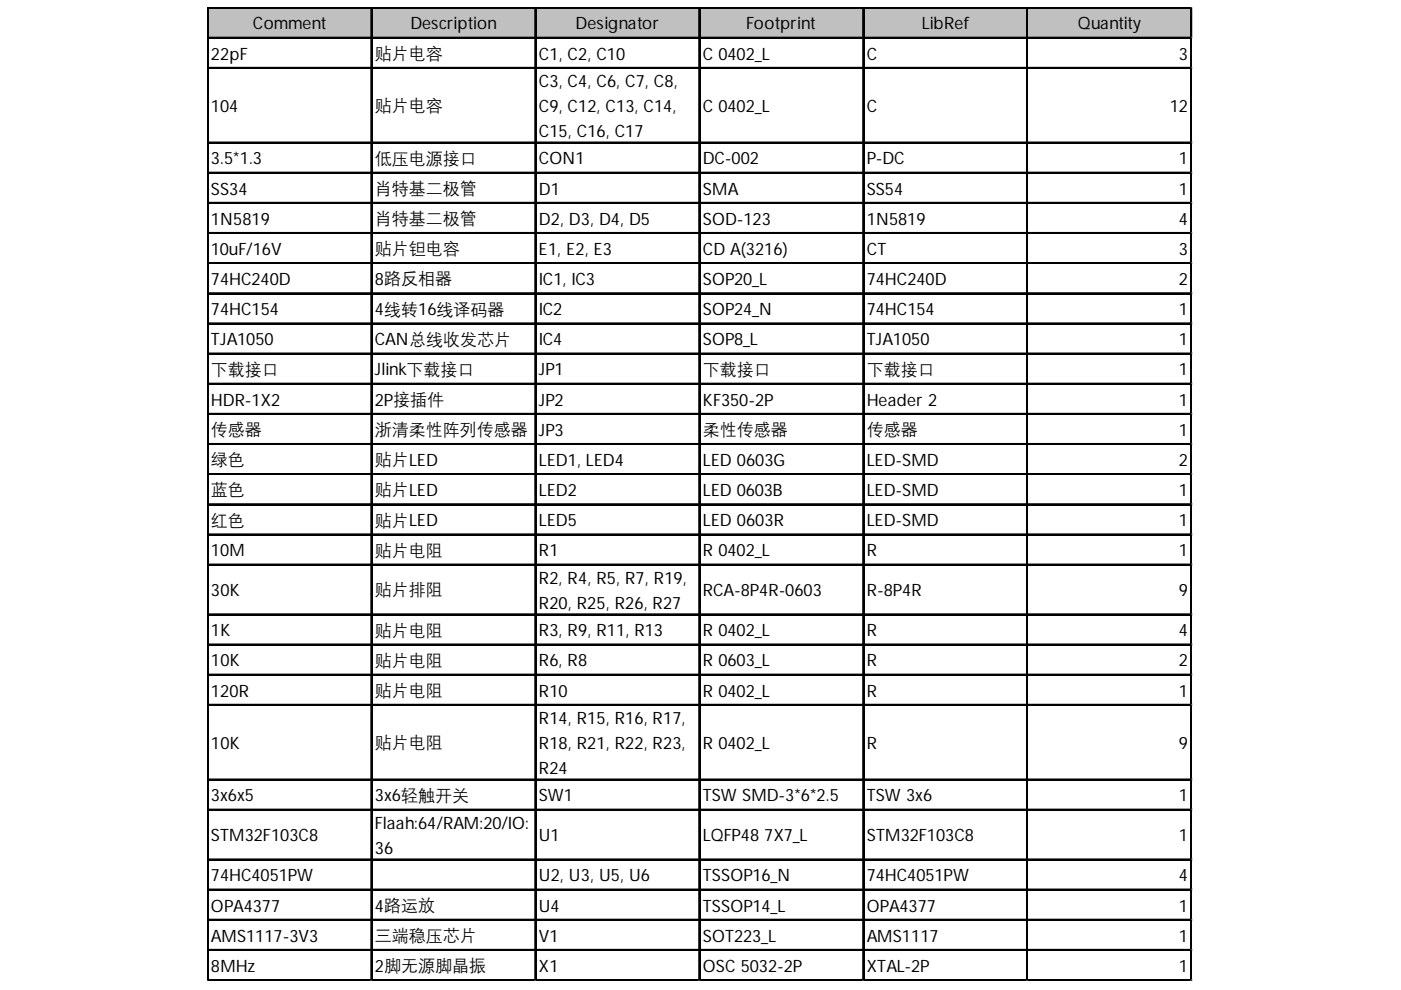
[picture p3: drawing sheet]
<svg xmlns="http://www.w3.org/2000/svg" width="297mm" height="210mm" viewBox="0 0 297 210" stroke-linecap="round" stroke-linejoin="round" font-family="sans-serif">
<defs><g id="words">
<g font-size="3.6">
<text x="53.6" y="6.3">Comment</text>
<text x="87" y="6.3">Description</text>
<text x="122" y="6.3">Designator</text>
<text x="158.2" y="6.3">Footprint</text>
<text x="195.5" y="6.3">LibRef</text>
<text x="228.5" y="6.3">Quantity</text>
<text x="44.7" y="12.6">22pF</text>
<text x="79.5" y="12.5">贴片电容</text>
<text x="114.3" y="12.6">C1, C2, C10</text>
<text x="149" y="12.6">C 0402_L</text>
<text x="183.8" y="12.6">C</text>
<text x="250" y="12.6">3</text>
<text x="44.7" y="23.8">104</text>
<text x="79.5" y="23.6">贴片电容</text>
<text x="114.3" y="18.5">C3, C4, C6, C7, C8,</text>
<text x="114.3" y="23.8">C9, C12, C13, C14,</text>
<text x="149" y="23.8">C 0402_L</text>
<text x="183.8" y="23.8">C</text>
<text x="248" y="23.8">12</text>
<text x="114.3" y="29">C15, C16, C17</text>
<text x="44.7" y="34.9">3.5*1.3</text>
<text x="79.5" y="34.7">低压电源接口</text>
<text x="114.3" y="34.9">CON1</text>
<text x="149" y="34.9">DC-002</text>
<text x="183.8" y="34.9">P-DC</text>
<text x="250" y="34.9">1</text>
<text x="44.7" y="41.3">SS34</text>
<text x="79.5" y="41.1">肖特基二极管</text>
<text x="114.3" y="41.3">D1</text>
<text x="149" y="41.3">SMA</text>
<text x="183.8" y="41.3">SS54</text>
<text x="250" y="41.3">1</text>
<text x="44.7" y="47.7">1N5819</text>
<text x="79.5" y="47.5">肖特基二极管</text>
<text x="114.3" y="47.7">D2, D3, D4, D5</text>
<text x="149" y="47.7">SOD-123</text>
<text x="183.8" y="47.7">1N5819</text>
<text x="250" y="47.7">4</text>
<text x="79.5" y="53.9">贴片钽电容</text>
<text x="44.7" y="54">10uF/16V</text>
<text x="114.3" y="54">E1, E2, E3</text>
<text x="149" y="54">CD A(3216)</text>
<text x="183.8" y="54">CT</text>
<text x="250" y="54">3</text>
<text x="44.7" y="60.4">74HC240D</text>
<text x="79.5" y="60.4">8路反相器</text>
<text x="114.3" y="60.4">IC1, IC3</text>
<text x="149" y="60.4">SOP20_L</text>
<text x="183.8" y="60.4">74HC240D</text>
<text x="250" y="60.4">2</text>
<text x="44.7" y="66.8">74HC154</text>
<text x="79.5" y="66.8">4线转16线译码器</text>
<text x="114.3" y="66.8">IC2</text>
<text x="149" y="66.8">SOP24_N</text>
<text x="183.8" y="66.8">74HC154</text>
<text x="250" y="66.8">1</text>
<text x="44.7" y="73.2">TJA1050</text>
<text x="79.5" y="73.2">CAN总线收发芯片</text>
<text x="114.3" y="73.2">IC4</text>
<text x="149" y="73.2">SOP8_L</text>
<text x="183.8" y="73.2">TJA1050</text>
<text x="250" y="73.2">1</text>
<text x="44.7" y="79.5">下载接口</text>
<text x="79.5" y="79.6">Jlink下载接口</text>
<text x="114.3" y="79.6">JP1</text>
<text x="149" y="79.5">下载接口</text>
<text x="183.8" y="79.5">下载接口</text>
<text x="250" y="79.6">1</text>
<text x="44.7" y="86">HDR-1X2</text>
<text x="79.5" y="86">2P接插件</text>
<text x="114.3" y="86">JP2</text>
<text x="149" y="86">KF350-2P</text>
<text x="183.8" y="86">Header 2</text>
<text x="250" y="86">1</text>
<text x="44.7" y="92.3">传感器</text>
<text x="79.5" y="92.3">浙清柔性阵列传感器</text>
<text x="114.3" y="92.4">JP3</text>
<text x="149" y="92.3">柔性传感器</text>
<text x="183.8" y="92.3">传感器</text>
<text x="250" y="92.4">1</text>
<text x="44.7" y="98.6">绿色</text>
<text x="79.5" y="98.6">贴片LED</text>
<text x="114.3" y="98.8">LED1, LED4</text>
<text x="149" y="98.8">LED 0603G</text>
<text x="183.8" y="98.8">LED-SMD</text>
<text x="250" y="98.8">2</text>
<text x="44.7" y="105">蓝色</text>
<text x="79.5" y="105">贴片LED</text>
<text x="114.3" y="105.2">LED2</text>
<text x="149" y="105.2">LED 0603B</text>
<text x="183.8" y="105.2">LED-SMD</text>
<text x="250" y="105.2">1</text>
<text x="44.7" y="111.4">红色</text>
<text x="79.5" y="111.4">贴片LED</text>
<text x="114.3" y="111.6">LED5</text>
<text x="149" y="111.6">LED 0603R</text>
<text x="183.8" y="111.6">LED-SMD</text>
<text x="250" y="111.6">1</text>
<text x="44.7" y="118">10M</text>
<text x="79.5" y="117.8">贴片电阻</text>
<text x="114.3" y="118">R1</text>
<text x="149" y="118">R 0402_L</text>
<text x="183.8" y="118">R</text>
<text x="250" y="118">1</text>
<text x="114.3" y="123.8">R2, R4, R5, R7, R19,</text>
<text x="44.7" y="126.3">30K</text>
<text x="79.5" y="126.2">贴片排阻</text>
<text x="114.3" y="129.1">R20, R25, R26, R27</text>
<text x="149" y="126.3">RCA-8P4R-0603</text>
<text x="183.8" y="126.3">R-8P4R</text>
<text x="250" y="126.3">9</text>
<text x="44.7" y="134.9">1K</text>
<text x="79.5" y="134.8">贴片电阻</text>
<text x="114.3" y="134.9">R3, R9, R11, R13</text>
<text x="149" y="134.9">R 0402_L</text>
<text x="183.8" y="134.9">R</text>
<text x="250" y="134.9">4</text>
<text x="44.7" y="141.3">10K</text>
<text x="79.5" y="141.2">贴片电阻</text>
<text x="114.3" y="141.3">R6, R8</text>
<text x="149" y="141.3">R 0603_L</text>
<text x="183.8" y="141.3">R</text>
<text x="250" y="141.3">2</text>
<text x="44.7" y="147.7">120R</text>
<text x="79.5" y="147.6">贴片电阻</text>
<text x="114.3" y="147.7">R10</text>
<text x="149" y="147.7">R 0402_L</text>
<text x="183.8" y="147.7">R</text>
<text x="250" y="147.7">1</text>
<text x="114.3" y="153.5">R14, R15, R16, R17,</text>
<text x="44.7" y="158.8">10K</text>
<text x="79.5" y="158.7">贴片电阻</text>
<text x="114.3" y="158.8">R18, R21, R22, R23,</text>
<text x="149" y="158.8">R 0402_L</text>
<text x="183.8" y="158.8">R</text>
<text x="250" y="158.8">9</text>
<text x="114.3" y="164.1">R24</text>
<text x="44.7" y="169.9">3x6x5</text>
<text x="79.5" y="169.9">3x6轻触开关</text>
<text x="114.3" y="169.9">SW1</text>
<text x="149" y="169.9">TSW SMD-3*6*2.5</text>
<text x="183.8" y="169.9">TSW 3x6</text>
<text x="250" y="169.9">1</text>
<text x="44.7" y="178.3">STM32F103C8</text>
<text x="79.5" y="175.8">Flaah:64/RAM:20/IO:</text>
<text x="114.3" y="178.3">U1</text>
<text x="149" y="178.3">LQFP48 7X7_L</text>
<text x="183.8" y="178.3">STM32F103C8</text>
<text x="250" y="178.3">1</text>
<text x="79.5" y="181">36</text>
<text x="44.7" y="186.9">74HC4051PW</text>
<text x="114.3" y="186.9">U2, U3, U5, U6</text>
<text x="149" y="186.9">TSSOP16_N</text>
<text x="183.8" y="186.9">74HC4051PW</text>
<text x="250" y="186.9">4</text>
<text x="44.7" y="193.3">OPA4377</text>
<text x="79.5" y="193.3">4路运放</text>
<text x="114.3" y="193.3">U4</text>
<text x="149" y="193.3">TSSOP14_L</text>
<text x="183.8" y="193.3">OPA4377</text>
<text x="250" y="193.3">1</text>
<text x="44.7" y="199.7">AMS1117-3V3</text>
<text x="79.5" y="199.5">三端稳压芯片</text>
<text x="114.3" y="199.7">V1</text>
<text x="149" y="199.7">SOT223_L</text>
<text x="183.8" y="199.7">AMS1117</text>
<text x="250" y="199.7">1</text>
<text x="44.7" y="206">8MHz</text>
<text x="79.5" y="206">2脚无源脚晶振</text>
<text x="114.3" y="206">X1</text>
<text x="149" y="206">OSC 5032-2P</text>
<text x="183.8" y="206">XTAL-2P</text>
<text x="250" y="206">1</text>
</g>
</g></defs>
<path d="M44.1 1.8h208.6v6.4h-208.6z" fill="#c0c0c0"/>
<g fill="none" stroke="#000" stroke-width=".28">
<path d="M43.9 1.5v206.5M44 1.5v206.5M44.2 1.5h208.5M44.2 1.7h208.5M44.2 7.9h208.5M44.2 8.1h208.5M44.2 14.3h208.5M44.2 14.4h208.5M78.7 1.8v206.2M78.8 1.8v206.2M113.4 1.8v206.2M113.6 1.8v206.2"/>
<path d="M148.2 1.8v206.2M148.3 1.8v206.2M182.9 1.8v206.2M183.1 1.8v206.2M217.7 1.8v206.2M217.8 1.8v206.2M252.5 1.8v206.2M252.6 1.8v206.2M44.2 30.1h208.5M44.2 30.3h208.5M44.2 36.5h208.5M44.2 36.7h208.5"/>
<path d="M44.2 42.9h208.5M44.2 43.1h208.5M44.2 49.3h208.5M44.2 49.5h208.5M44.2 55.7h208.5M44.2 55.8h208.5M44.2 62.1h208.5M44.2 62.2h208.5M44.2 68.5h208.5M44.2 68.6h208.5M44.2 74.9h208.5M44.2 75h208.5"/>
<path d="M44.2 81.3h208.5M44.2 81.4h208.5M44.2 87.7h208.5M44.2 87.8h208.5M44.2 94.1h208.5M44.2 94.2h208.5M44.2 100.4h208.5M44.2 100.6h208.5M44.2 106.8h208.5M44.2 107h208.5M44.2 113.2h208.5M44.2 113.4h208.5"/>
<path d="M44.2 119.6h208.5M44.2 119.8h208.5M44.2 130.2h208.5M44.2 130.3h208.5M44.2 136.6h208.5M44.2 136.7h208.5M44.2 143h208.5M44.2 143.1h208.5M44.2 149.4h208.5M44.2 149.5h208.5M44.2 165.2h208.5M44.2 165.3h208.5"/>
<path d="M44.2 171.6h208.5M44.2 171.7h208.5M44.2 182.1h208.5M44.2 182.3h208.5M44.2 188.5h208.5M44.2 188.7h208.5M44.2 194.9h208.5M44.2 195.1h208.5M44.2 201.3h208.5M44.2 201.5h208.5M44.2 207.7h208.5M44.2 207.8h208.5"/>
</g>
<path d="M43.9 208h.1" fill="none" stroke="#d4d4d4" stroke-width=".28"/>
<path d="M43.9 208h.3z" fill="#d4d4d4"/>
<path d="M78.7 208h.1" fill="none" stroke="#d4d4d4" stroke-width=".28"/>
<path d="M78.7 208h.2z" fill="#d4d4d4"/>
<path d="M113.4 208h.1" fill="none" stroke="#d4d4d4" stroke-width=".28"/>
<path d="M113.4 208h.3z" fill="#d4d4d4"/>
<path d="M148.2 208h.1" fill="none" stroke="#d4d4d4" stroke-width=".28"/>
<path d="M148.2 208h.3z" fill="#d4d4d4"/>
<path d="M182.9 208h.1" fill="none" stroke="#d4d4d4" stroke-width=".28"/>
<path d="M182.9 208h.3z" fill="#d4d4d4"/>
<path d="M217.7 208h.1" fill="none" stroke="#d4d4d4" stroke-width=".28"/>
<path d="M217.7 208h.3z" fill="#d4d4d4"/>
<path d="M252.5 208h.1" fill="none" stroke="#d4d4d4" stroke-width=".28"/>
<path d="M252.5 208h.2z" fill="#d4d4d4"/>
<path d="M252.7 1.5h.1" fill="none" stroke="#d4d4d4" stroke-width=".28"/>
<path d="M252.7 1.5l.1 .3z" fill="#d4d4d4"/>
<path d="M252.7 7.9h.1" fill="none" stroke="#d4d4d4" stroke-width=".28"/>
<path d="M252.7 7.9l.1 .3z" fill="#d4d4d4"/>
<path d="M252.7 14.3h.1" fill="none" stroke="#d4d4d4" stroke-width=".28"/>
<path d="M252.7 14.3l.1 .3z" fill="#d4d4d4"/>
<path d="M252.7 30.1h.1" fill="none" stroke="#d4d4d4" stroke-width=".28"/>
<path d="M252.7 30.1l.1 .3z" fill="#d4d4d4"/>
<path d="M252.7 36.5h.1" fill="none" stroke="#d4d4d4" stroke-width=".28"/>
<path d="M252.7 36.5l.1 .3z" fill="#d4d4d4"/>
<path d="M252.7 42.9h.1" fill="none" stroke="#d4d4d4" stroke-width=".28"/>
<path d="M252.7 42.9l.1 .3z" fill="#d4d4d4"/>
<path d="M252.7 49.3h.1" fill="none" stroke="#d4d4d4" stroke-width=".28"/>
<path d="M252.7 49.3l.1 .3z" fill="#d4d4d4"/>
<path d="M252.7 55.7h.1" fill="none" stroke="#d4d4d4" stroke-width=".28"/>
<path d="M252.7 55.7l.1 .3z" fill="#d4d4d4"/>
<path d="M252.7 62.1h.1" fill="none" stroke="#d4d4d4" stroke-width=".28"/>
<path d="M252.7 62.1l.1 .3z" fill="#d4d4d4"/>
<path d="M252.7 68.5h.1" fill="none" stroke="#d4d4d4" stroke-width=".28"/>
<path d="M252.7 68.5l.1 .3z" fill="#d4d4d4"/>
<path d="M252.7 74.9h.1" fill="none" stroke="#d4d4d4" stroke-width=".28"/>
<path d="M252.7 74.9l.1 .3z" fill="#d4d4d4"/>
<path d="M252.7 81.3h.1" fill="none" stroke="#d4d4d4" stroke-width=".28"/>
<path d="M252.7 81.3l.1 .3z" fill="#d4d4d4"/>
<path d="M252.7 87.7h.1" fill="none" stroke="#d4d4d4" stroke-width=".28"/>
<path d="M252.7 87.7l.1 .2z" fill="#d4d4d4"/>
<path d="M252.7 94.1h.1" fill="none" stroke="#d4d4d4" stroke-width=".28"/>
<path d="M252.7 94.1l.1 .2z" fill="#d4d4d4"/>
<path d="M252.7 100.4h.1" fill="none" stroke="#d4d4d4" stroke-width=".28"/>
<path d="M252.7 100.4l.1 .3z" fill="#d4d4d4"/>
<path d="M252.7 106.8h.1" fill="none" stroke="#d4d4d4" stroke-width=".28"/>
<path d="M252.7 106.8l.1 .3z" fill="#d4d4d4"/>
<path d="M252.7 113.2h.1" fill="none" stroke="#d4d4d4" stroke-width=".28"/>
<path d="M252.7 113.2l.1 .3z" fill="#d4d4d4"/>
<path d="M252.7 119.6h.1" fill="none" stroke="#d4d4d4" stroke-width=".28"/>
<path d="M252.7 119.6l.1 .3z" fill="#d4d4d4"/>
<path d="M252.7 130.2h.1" fill="none" stroke="#d4d4d4" stroke-width=".28"/>
<path d="M252.7 130.2l.1 .3z" fill="#d4d4d4"/>
<path d="M252.7 136.6h.1" fill="none" stroke="#d4d4d4" stroke-width=".28"/>
<path d="M252.7 136.6l.1 .2z" fill="#d4d4d4"/>
<path d="M252.7 143h.1" fill="none" stroke="#d4d4d4" stroke-width=".28"/>
<path d="M252.7 143l.1 .2z" fill="#d4d4d4"/>
<path d="M252.7 149.4h.1" fill="none" stroke="#d4d4d4" stroke-width=".28"/>
<path d="M252.7 149.4l.1 .2z" fill="#d4d4d4"/>
<path d="M252.7 165.2h.1" fill="none" stroke="#d4d4d4" stroke-width=".28"/>
<path d="M252.7 165.2l.1 .3z" fill="#d4d4d4"/>
<path d="M252.7 171.6h.1" fill="none" stroke="#d4d4d4" stroke-width=".28"/>
<path d="M252.7 171.6l.1 .3z" fill="#d4d4d4"/>
<path d="M252.7 182.1h.1" fill="none" stroke="#d4d4d4" stroke-width=".28"/>
<path d="M252.7 182.1l.1 .3z" fill="#d4d4d4"/>
<path d="M252.7 188.5h.1" fill="none" stroke="#d4d4d4" stroke-width=".28"/>
<path d="M252.7 188.5l.1 .3z" fill="#d4d4d4"/>
<path d="M252.7 194.9h.1" fill="none" stroke="#d4d4d4" stroke-width=".28"/>
<path d="M252.7 194.9l.1 .3z" fill="#d4d4d4"/>
<path d="M252.7 201.3h.1" fill="none" stroke="#d4d4d4" stroke-width=".28"/>
<path d="M252.7 201.3l.1 .3z" fill="#d4d4d4"/>
<path d="M252.7 207.7h.1" fill="none" stroke="#d4d4d4" stroke-width=".28"/>
<path d="M252.7 207.7l.1 .3z" fill="#d4d4d4"/>
<use href="#words"/>
</svg>
